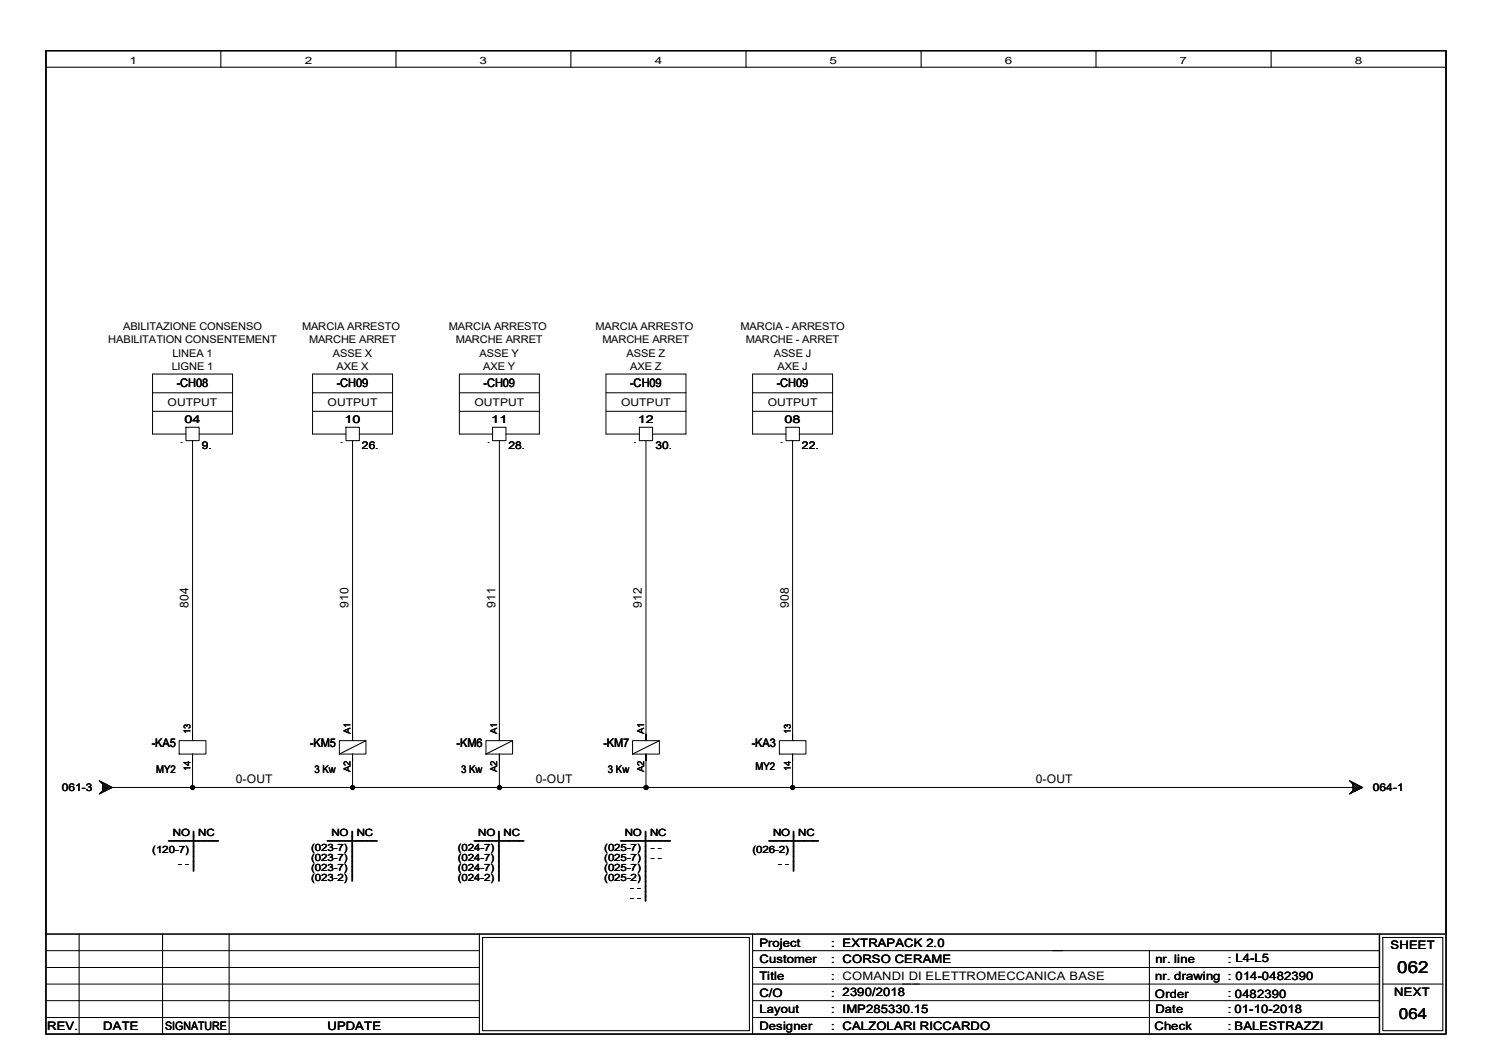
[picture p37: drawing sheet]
<svg xmlns="http://www.w3.org/2000/svg" width="297mm" height="210mm" viewBox="0 0 297 210" stroke-linecap="round" stroke-linejoin="round" font-family="sans-serif">
<defs><g id="words">
<text font-size="3.3" x="278" y="193.5">062</text>
<text font-size="3" x="278.3" y="202.6">064</text>
<g font-size="2.4">
<text x="35.2" y="77">-CH08</text>
<text x="67" y="77">-CH09</text>
<text x="96.2" y="77">-CH09</text>
<text x="125.4" y="77">-CH09</text>
<text x="154.6" y="77">-CH09</text>
<text x="37.5" y="120.9" transform="rotate(-90 37.5 120.9)">804</text>
<text x="69.3" y="120.9" transform="rotate(-90 69.3 120.9)">910</text>
<text x="98.5" y="120.9" transform="rotate(-90 98.5 120.9)">911</text>
<text x="127.7" y="120.9" transform="rotate(-90 127.7 120.9)">912</text>
<text x="156.9" y="120.9" transform="rotate(-90 156.9 120.9)">908</text>
<text x="30.2" y="148.5">-KA5</text>
<text x="61.7" y="148.5">-KM5</text>
<text x="90.8" y="148.5">-KM6</text>
<text x="120.1" y="148.5">-KM7</text>
<text x="149.6" y="148.5">-KA3</text>
<text x="46.9" y="155.9">0-OUT</text>
<text x="106.6" y="155.9">0-OUT</text>
<text x="206.1" y="155.9">0-OUT</text>
</g>
<g font-size="2.3">
<text x="151.1" y="188.3">Project</text>
<text x="151.1" y="191.7">Customer</text>
<text x="165.4" y="188.3">: EXTRAPACK 2.0</text>
<text x="165.4" y="191.6">: CORSO CERAME</text>
<text x="229.9" y="191.6">nr. line</text>
<text x="244.3" y="191.6">: L4-L5</text>
<text x="276.6" y="188.9">SHEET</text>
<text x="151.1" y="194.9">Title</text>
<text x="165.4" y="194.9">: COMANDI DI ELETTROMECCANICA BASE</text>
<text x="229.8" y="195">nr. drawing : 014-0482390</text>
<text x="151.1" y="198.3">C/O</text>
<text x="151.1" y="201.6">Layout</text>
<text x="165.4" y="198.3">: 2390/2018</text>
<text x="165.4" y="201.6">: IMP285330.15</text>
<text x="229.8" y="198.5">Order</text>
<text x="229.9" y="201.5">Date</text>
<text x="244.3" y="198.3">: 0482390</text>
<text x="244.3" y="201.6">: 01-10-2018</text>
<text x="277.4" y="198.2">NEXT</text>
<text x="9.4" y="204.9">REV.</text>
<text x="20.5" y="204.9">DATE</text>
<text x="32.8" y="204.9">SIGNATURE</text>
<text x="65.1" y="204.9">UPDATE</text>
<text x="151.1" y="204.9">Designer</text>
<text x="165.4" y="204.9">: CALZOLARI RICCARDO</text>
<text x="229.7" y="204.9">Check</text>
<text x="244.3" y="204.9">: BALESTRAZZI</text>
<text x="245.6" y="204.9">BALESTRAZZI</text>
</g>
<g font-size="2.1">
<text x="24.5" y="65.7">ABILITAZIONE CONSENSO</text>
<text x="60.1" y="65.7">MARCIA ARRESTO</text>
<text x="89.3" y="65.7">MARCIA ARRESTO</text>
<text x="118.5" y="65.7">MARCIA ARRESTO</text>
<text x="147.3" y="65.7">MARCIA - ARRESTO</text>
<text x="21.5" y="68.3">HABILITATION CONSENTEMENT</text>
<text x="34.3" y="71">LINEA 1</text>
<text x="61.5" y="68.3">MARCHE ARRET</text>
<text x="66.2" y="71">ASSE X</text>
<text x="90.7" y="68.3">MARCHE ARRET</text>
<text x="95.4" y="71">ASSE Y</text>
<text x="119.8" y="68.3">MARCHE ARRET</text>
<text x="124.7" y="71">ASSE Z</text>
<text x="148.4" y="68.3">MARCHE - ARRET</text>
<text x="154" y="71">ASSE J</text>
<text x="34.2" y="73.6">LIGNE 1</text>
<text x="67" y="73.6">AXE X</text>
<text x="96.1" y="73.6">AXE Y</text>
<text x="125.4" y="73.6">AXE Z</text>
<text x="154.7" y="73.6">AXE J</text>
<text x="33.4" y="80.8">OUTPUT</text>
<text x="65.2" y="80.8">OUTPUT</text>
<text x="94.4" y="80.8">OUTPUT</text>
<text x="123.6" y="80.8">OUTPUT</text>
<text x="152.7" y="80.8">OUTPUT</text>
<text x="36.7" y="84.2">04</text>
<text x="40.2" y="89.3">9.</text>
<text x="68.5" y="84.2">10</text>
<text x="72" y="89.3">26.</text>
<text x="97.7" y="84.2">11</text>
<text x="101.2" y="89.3">28.</text>
<text x="126.9" y="84.2">12</text>
<text x="130.4" y="89.3">30.</text>
<text x="156.1" y="84.2">08</text>
<text x="159.6" y="89.3">22.</text>
<text x="31.1" y="153.8">MY2</text>
<text x="62.6" y="153.8">3 Kw</text>
<text x="91.7" y="153.8">3 Kw</text>
<text x="120.9" y="153.8">3 Kw</text>
<text x="150.3" y="153.3">MY2</text>
<text x="12.3" y="157.3">061-3</text>
<text x="273.1" y="157.3">064-1</text>
</g>
<g font-size="2">
<text x="25.8" y="12.7">1</text>
<text x="60.6" y="12.7">2</text>
<text x="95.4" y="12.7">3</text>
<text x="130.3" y="12.7">4</text>
<text x="165.1" y="12.7">5</text>
<text x="199.9" y="12.7">6</text>
<text x="234.7" y="12.7">7</text>
<text x="269.5" y="12.7">8</text>
<text x="34.4" y="166.3">NO</text>
<text x="39.5" y="166.3">NC</text>
<text x="66" y="166.3">NO</text>
<text x="71" y="166.3">NC</text>
<text x="95.2" y="166.3">NO</text>
<text x="100.2" y="166.3">NC</text>
<text x="124.3" y="166.3">NO</text>
<text x="129.4" y="166.3">NC</text>
<text x="153.8" y="166.3">NO</text>
<text x="158.8" y="166.3">NC</text>
<text x="30.3" y="169.7">(120-7)</text>
<text x="32.6" y="168.3">ttttt</text>
<text x="33.6" y="168.3">ttttt</text>
<text x="35.5" y="172.4">- -</text>
<text x="39.6" y="173.3" transform="rotate(-90 39.6 173.3)">tttt</text>
<text x="61.9" y="169.2">(023-7)</text>
<text x="61.9" y="171.2">(023-7)</text>
<text x="61.9" y="173.2">(023-7)</text>
<text x="64.2" y="168.3">ttttt</text>
<text x="65.1" y="168.3">ttttt</text>
<text x="91.1" y="169.2">(024-7)</text>
<text x="91.1" y="171.2">(024-7)</text>
<text x="91.1" y="173.2">(024-7)</text>
<text x="93.4" y="168.3">ttttt</text>
<text x="94.4" y="168.3">ttttt</text>
<text x="120.2" y="169.2">(025-7)</text>
<text x="120.2" y="171.2">(025-7)</text>
<text x="120.2" y="173.2">(025-7)</text>
<text x="122.6" y="168.3">ttttt</text>
<text x="123.5" y="168.3">ttttt</text>
<text x="129.5" y="169.2">- -</text>
<text x="129.5" y="171.2">- -</text>
<text x="149.7" y="169.7">(026-2)</text>
<text x="152" y="168.3">ttttt</text>
<text x="153" y="168.3">ttttt</text>
<text x="154.9" y="172.4">- -</text>
<text x="159" y="173.3" transform="rotate(-90 159 173.3)">tttt</text>
<text x="39.6" y="174.2" transform="rotate(-90 39.6 174.2)">tttt</text>
<text x="61.9" y="175.2">(023-2)</text>
<text x="71.2" y="176.2" transform="rotate(-90 71.2 176.2)">ttttt</text>
<text x="71.2" y="175.3" transform="rotate(-90 71.2 175.3)">ttttt</text>
<text x="91.1" y="175.2">(024-2)</text>
<text x="100.3" y="176.2" transform="rotate(-90 100.3 176.2)">ttttt</text>
<text x="100.3" y="175.3" transform="rotate(-90 100.3 175.3)">ttttt</text>
<text x="120.2" y="175.2">(025-2)</text>
<text x="125.4" y="177.2">- -</text>
<text x="125.4" y="179.2">- -</text>
<text x="129.5" y="179.2" transform="rotate(-90 129.5 179.2)">ttttttt</text>
<text x="159" y="174.2" transform="rotate(-90 159 174.2)">tttt</text>
<text x="129.5" y="180.2" transform="rotate(-90 129.5 180.2)">ttttttt</text>
</g>
<g font-size="1.9">
<text x="37.9" y="146" transform="rotate(-90 37.9 146)">13</text>
<text x="69.8" y="146" transform="rotate(-90 69.8 146)">A1</text>
<text x="98.9" y="146" transform="rotate(-90 98.9 146)">A1</text>
<text x="128.1" y="146" transform="rotate(-90 128.1 146)">A1</text>
<text x="157.3" y="146" transform="rotate(-90 157.3 146)">13</text>
<text x="37.9" y="153.5" transform="rotate(-90 37.9 153.5)">14</text>
<text x="69.8" y="153.7" transform="rotate(-90 69.8 153.7)">A2</text>
<text x="98.9" y="153.7" transform="rotate(-90 98.9 153.7)">A2</text>
<text x="128.1" y="153.7" transform="rotate(-90 128.1 153.7)">A2</text>
<text x="157.3" y="153.5" transform="rotate(-90 157.3 153.5)">14</text>
</g>
<g font-size="1.6">
<text x="35.9" y="88.2">.</text>
<text x="67.7" y="88.2">.</text>
<text x="96.9" y="88.2">.</text>
<text x="126.1" y="88.2">.</text>
<text x="155.2" y="88.2">.</text>
</g>
</g></defs>
<path d="M9.1 10.1h278.6v195.6h-278.6zM274.4 185.8v19.9" fill="none" stroke="#000" stroke-width=".3"/>
<g fill="none" stroke="#000" stroke-width=".21">
<path d="M9.1 10.1h278.6v195.6h-278.6zM9.1 10.1h278.6v175.7h-278.6zM9.1 13.4h278.6M43.9 10.1v3.3M78.8 10.1v3.3M113.6 10.1v3.3M148.4 10.1v3.3M183.3 10.1v3.3M218.1 10.1v3.3M252.9 10.1v3.3M72.8 147.4l-5.3 2.6M102 147.4l-5.3 2.6"/>
<path d="M131.2 147.4l-5.3 2.6M9.1 185.8h278.6M15.7 185.8v19.9M32.3 185.8v19.9M45.6 185.8v19.9M95.4 185.8v19.9M96 186.5h53.1v18.6h-53.1zM149.7 185.8v19.9M149.7 189.1h124.7M228.7 189.1v16.6M275.1 186.5h12v18.6h-12zM275.1 195.8h12"/>
</g>
<g fill="none" stroke="#000" stroke-width=".2">
<path d="M30.3 78.1h16M62.2 78.1h15.9M91.4 78.1h15.9M120.6 78.1h15.9M149.7 78.1h15.9M30.3 81.8h16M37 85h2.6v2.7h-2.6zM37 86.4h-6.7v-12h16v12h-6.7M38.3 87.7v58.3M62.2 81.8h15.9M68.8 85h2.7v2.7h-2.7zM68.8 86.4h-6.6v-12h15.9v12h-6.6"/>
<path d="M70.1 87.7v58.3M91.4 81.8h15.9M98 85h2.7v2.7h-2.7zM98 86.4h-6.6v-12h15.9v12h-6.6M99.4 87.7v58.3M120.6 81.8h15.9M127.2 85h2.6v2.7h-2.6zM127.2 86.4h-6.6v-12h15.9v12h-6.7M128.5 87.7v58.3M149.7 81.8h15.9M156.4 85h2.6v2.7h-2.6zM156.4 86.4h-6.7v-12h15.9v12h-6.6"/>
<path d="M157.7 87.7v58.3M19.7 155.3l2.7 1.4-2.7 1.3 .7-.7v-1.3zM19.9 157.9h.1M19.9 155.4h.1M20.1 155.6v-.1l1.5 1.5 .5-.5M20.2 157.5l.2 .1M20.4 156.4l.5-.5 1 1M20.4 155.7l-.2 .1M20.4 156.2l1 .9M20.4 156.5l.8 .8M20.4 157.3l.3 .2M20.7 155.8l-.3 .2"/>
<path d="M21.2 156l-.8 .8M21.4 156.2l-1 .9M21.9 156.4l-1 1-.5-.5M22.1 156.8l-.5-.5-1.5 1.5v-.1M22.4 156.7h246.8M35.6 147.4h5.4v2.6h-5.4zM38.3 146v1.4zM38.3 150v1.3zM38.3 151.3v5.4M67.5 147.4h5.3v2.6h-5.3zM70.1 146v1.4zM70.1 150v1.3z"/>
<path d="M70.1 151.3v5.4M96.7 147.4h5.3v2.6h-5.3zM99.4 146v1.4zM99.4 150v1.3zM99.4 151.3v5.4M125.9 147.4h5.3v2.6h-5.3zM128.5 146v1.4zM128.5 150v1.3zM128.5 151.3v5.4M155.1 147.4h5.3v2.6h-5.3zM157.7 146v1.4zM157.7 150v1.3z"/>
<path d="M157.7 151.3v5.4M268.5 155.3l2.6 1.4-2.6 1.3 .7-.7v-1.3zM268.6 155.4h.1M268.6 157.9h.1M268.8 155.6l.1-.1 1.5 1.5 .5-.5M268.9 157.5l.2 .1M269.1 155.7l-.2 .1M269.2 156.4l.4-.5 1 1M269.2 156.2l.9 .9M269.2 156.5l.7 .8M269.2 157.3l.2 .2M269.4 155.8l-.2 .2"/>
<path d="M269.9 156l-.7 .8M270.1 156.2l-.9 .9M270.6 156.4l-1 1-.4-.5M270.9 156.8l-.5-.5-1.5 1.5-.1-.1M9.1 195.8h86.3M9.1 199.1h86.3M9.1 192.5h86.3M9.1 189.1h86.3M149.7 195.8h124.7M149.7 199.1h124.7M149.7 192.5h124.7M9.1 202.4h86.3"/>
<path d="M149.7 202.4h124.7"/>
<circle cx="38.3" cy="156.7" r=".4"/>
<circle cx="70.2" cy="156.7" r=".4"/>
<circle cx="99.4" cy="156.7" r=".4"/>
<circle cx="128.5" cy="156.7" r=".4"/>
<circle cx="157.7" cy="156.7" r=".4"/>
</g>
<g fill="#000">
<circle cx="38.3" cy="156.7" r=".4"/>
<circle cx="70.2" cy="156.7" r=".4"/>
<circle cx="99.4" cy="156.7" r=".4"/>
<circle cx="128.5" cy="156.7" r=".4"/>
<circle cx="157.7" cy="156.7" r=".4"/>
</g>
<use href="#words"/>
</svg>
